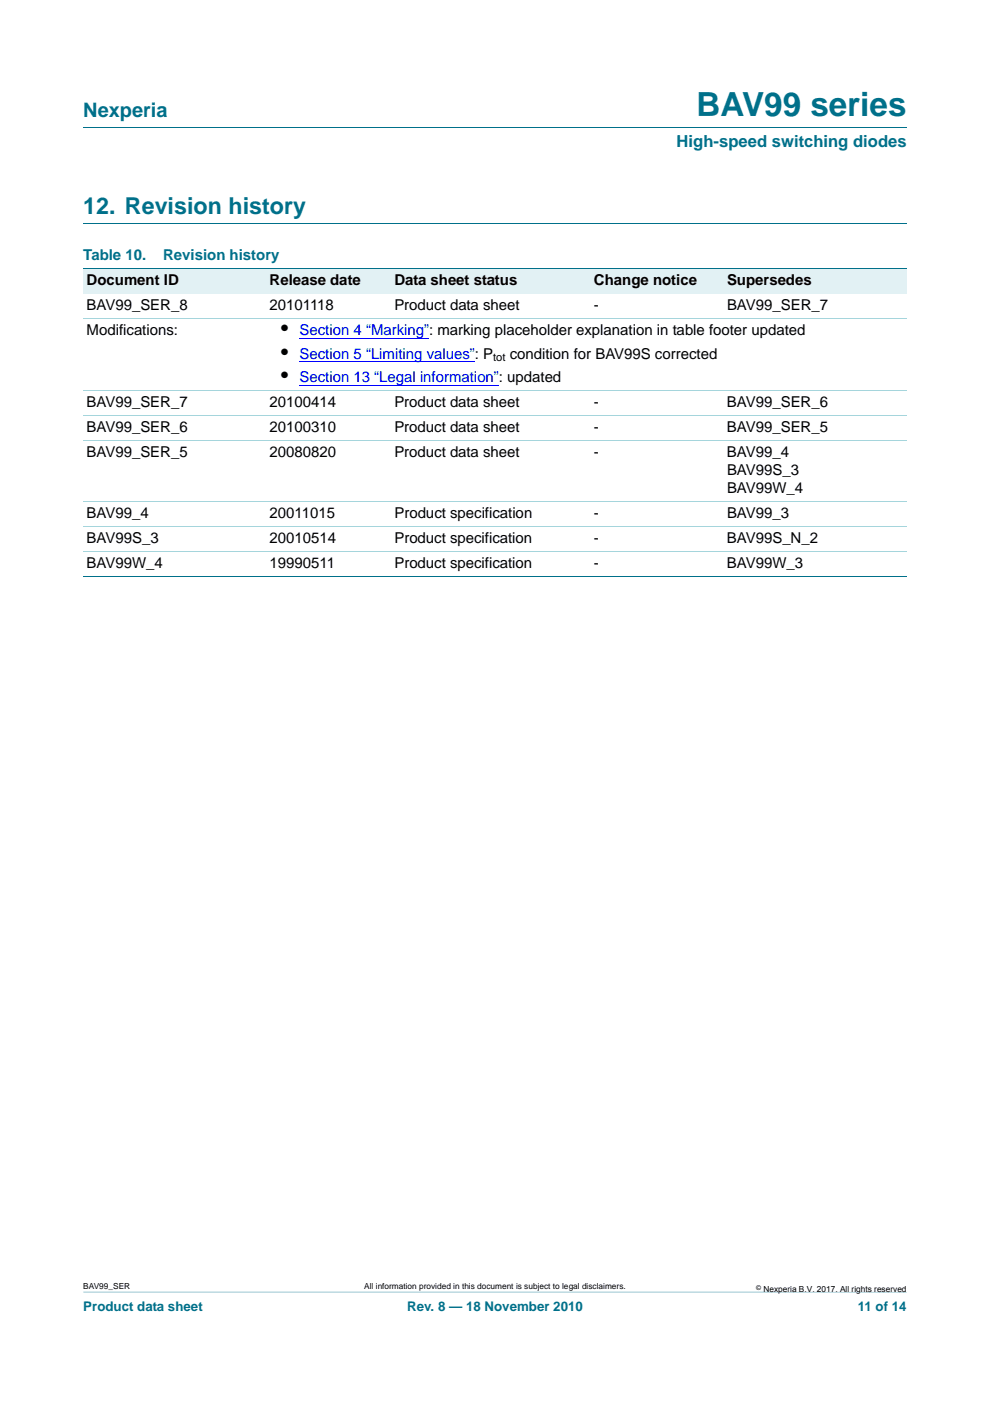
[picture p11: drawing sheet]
<svg xmlns="http://www.w3.org/2000/svg" width="210mm" height="297mm" viewBox="0 0 210 297" stroke-linecap="round" stroke-linejoin="round" font-family="sans-serif">
<defs><g id="words">
<text font-size="7" fill="#00708a" x="147.7" y="24.6">BAV99 series</text>
<text font-size="4.9" fill="#00708a" x="17.7" y="45.4">12. Revision history</text>
<text font-size="4.2" fill="#00708a" x="17.7" y="24.9">Nexperia</text>
<g font-size="4.2">
<text x="59.6" y="71.1">•</text>
<text x="59.6" y="76">•</text>
<text x="59.6" y="81">•</text>
</g>
<text font-size="3.5" fill="#00708a" x="143.5" y="31.1">High-speed switching diodes</text>
<g font-size="3.2" fill="#00708a">
<text x="17.7" y="55.2">Table 10.</text>
<text x="34.6" y="55.2">Revision history</text>
</g>
<g font-size="3.2">
<text x="18.4" y="60.5">Document ID</text>
<text x="18.4" y="65.8">BAV99_SER_8</text>
<text x="57.2" y="65.8">20101118</text>
<text x="57.2" y="60.5">Release date</text>
<text x="83.6" y="65.8">Product data sheet</text>
<text x="83.7" y="60.5">Data sheet status</text>
<text x="126" y="60.5">Change notice</text>
<text x="126" y="65.8">-</text>
<text x="154.2" y="60.5">Supersedes</text>
<text x="154.2" y="65.8">BAV99_SER_7</text>
<text x="18.4" y="71.1">Modifications:</text>
<text x="108.1" y="76">condition for BAV99S corrected</text>
<text x="18.4" y="86.3">BAV99_SER_7</text>
<text x="57.2" y="86.3">20100414</text>
<text x="83.6" y="86.3">Product data sheet</text>
<text x="126" y="86.3">-</text>
<text x="154.2" y="86.3">BAV99_SER_6</text>
<text x="18.4" y="91.5">BAV99_SER_6</text>
<text x="57.2" y="91.5">20100310</text>
<text x="83.6" y="91.5">Product data sheet</text>
<text x="126" y="91.5">-</text>
<text x="154.2" y="91.5">BAV99_SER_5</text>
<text x="18.4" y="96.8">BAV99_SER_5</text>
<text x="57.2" y="96.8">20080820</text>
<text x="83.6" y="96.8">Product data sheet</text>
<text x="126" y="96.8">-</text>
<text x="154.2" y="96.8">BAV99_4</text>
<text x="154.2" y="100.7">BAV99S_3</text>
<text x="154.2" y="104.6">BAV99W_4</text>
<text x="18.4" y="109.9">BAV99_4</text>
<text x="57.2" y="109.9">20011015</text>
<text x="83.7" y="109.9">Product specification</text>
<text x="126" y="109.9">-</text>
<text x="154.2" y="109.9">BAV99_3</text>
<text x="18.4" y="115.2">BAV99S_3</text>
<text x="57.2" y="115.2">20010514</text>
<text x="83.7" y="115.2">Product specification</text>
<text x="126" y="115.2">-</text>
<text x="154.2" y="115.2">BAV99S_N_2</text>
<text x="18.4" y="120.5">BAV99W_4</text>
<text x="57.2" y="120.5">19990511</text>
<text x="83.7" y="120.5">Product specification</text>
<text x="126" y="120.5">-</text>
<text x="154.2" y="120.5">BAV99W_3</text>
</g>
<g font-size="3.2" fill="#00f">
<text x="63.5" y="71.1">Section 4 “Marking”: marking placeholder explanation in table footer updated</text>
<text x="63.5" y="76">Section 5 “Limiting values”: P</text>
<text x="63.5" y="81">Section 13 “Legal information”: updated</text>
</g>
<g font-size="2.8" fill="#00708a">
<text x="17.7" y="277.9">Product data sheet</text>
<text x="86.4" y="277.9">Rev. 8 — 18 November 2010</text>
<text x="182" y="277.9">11 of 14</text>
</g>
<text font-size="2.4" x="104.6" y="76.6">tot</text>
<g font-size="1.8">
<text x="17.7" y="273.3">BAV99_SER</text>
<text x="77.3" y="273.3">All information provided in this document is subject to legal disclaimers.</text>
<text x="161.9" y="273.9">Nexperia B.V. 2017. All rights reserved</text>
</g>
<text font-size="1.4" x="160.4" y="273.4">©</text>
</g></defs>
<path d="M17.7 273.9l174.6 .1z" fill="#00708a"/>
<path d="M17.7 27h174.6M17.7 47.4h174.6" fill="none" stroke="#00708a" stroke-width=".21"/>
<g fill="#e2f1f4">
<path d="M17.7 57h38.8v5.3h-38.8z"/>
<path d="M56.5 57h26.4v5.3h-26.4z"/>
<path d="M82.9 57h42.4v5.3h-42.4z"/>
<path d="M125.3 57h28.2v5.3h-28.2z"/>
<path d="M153.5 57h38.8v5.3h-38.8z"/>
</g>
<path d="M63.5 71.8h26.5" fill="none" stroke="#00f" stroke-width=".21"/>
<path d="M90 71.7h1v.2h-1z" fill="#00f"/>
<path d="M63.5 76.7h36.2" fill="none" stroke="#00f" stroke-width=".21"/>
<path d="M99.7 76.6h1v.2h-1z" fill="#00f"/>
<path d="M63.5 81.7h41.3" fill="none" stroke="#00f" stroke-width=".21"/>
<path d="M104.8 81.6h1v.1h-1z" fill="#00f"/>
<path d="M17.7 57h174.6M17.7 122.2h174.6" fill="none" stroke="#00708a" stroke-width=".21"/>
<path d="M17.7 67.5h174.6M17.7 82.7h174.6M17.7 88h174.6M17.7 93.3h174.6M17.7 106.4h174.6M17.7 111.7h174.6M17.7 116.9h174.6" fill="none" stroke="#a5d5dc" stroke-width=".21"/>
<use href="#words"/>
</svg>
